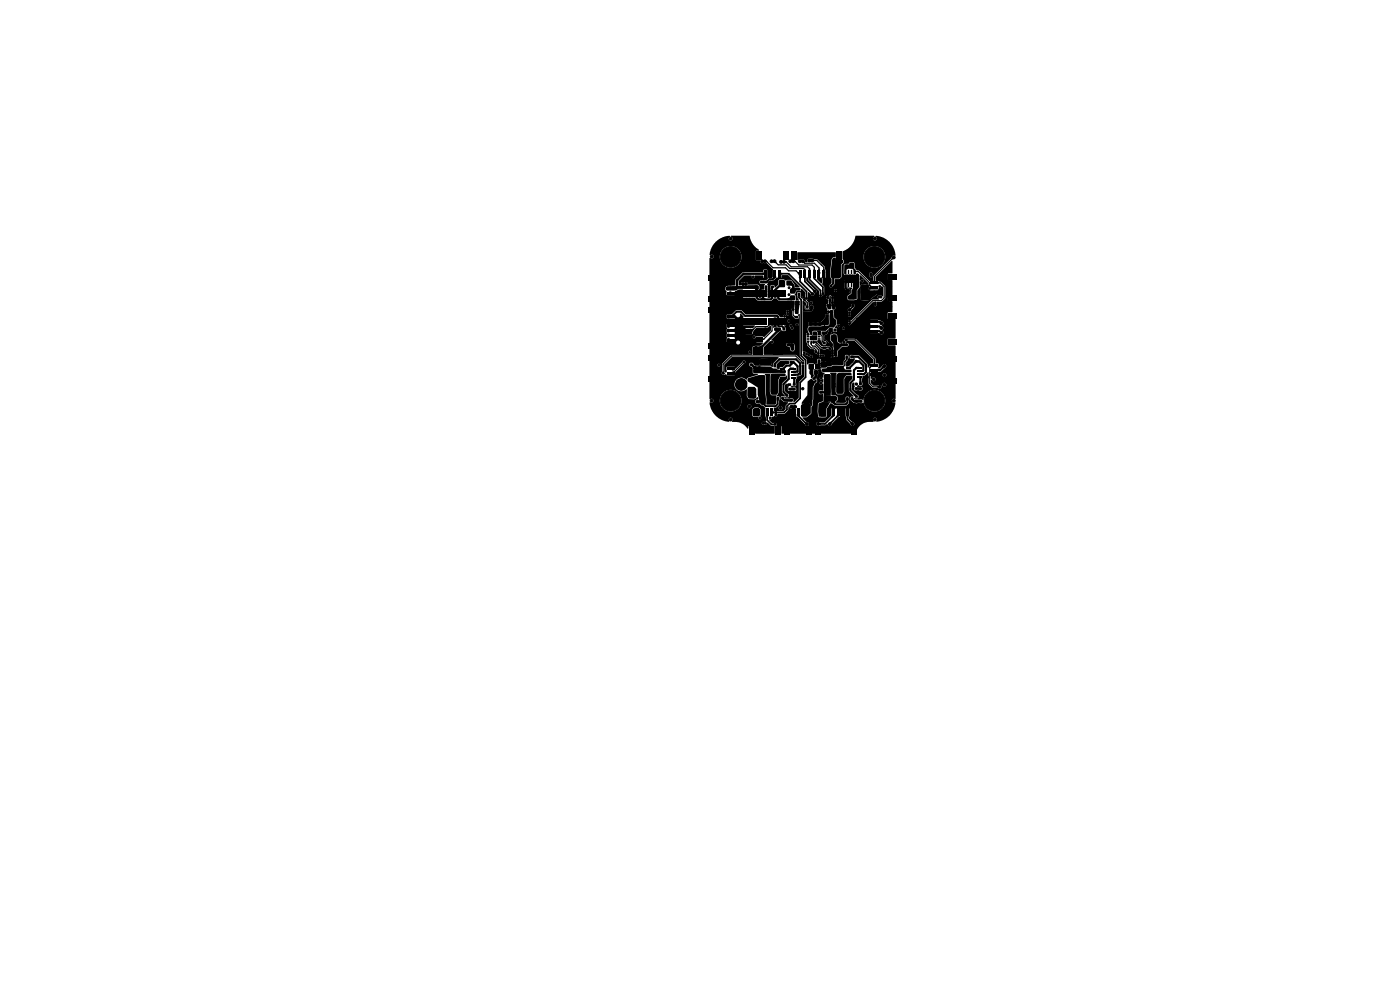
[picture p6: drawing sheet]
<svg xmlns="http://www.w3.org/2000/svg" width="297mm" height="210mm" viewBox="0 0 297 210" stroke-linecap="round" stroke-linejoin="round" font-family="sans-serif">
<g fill="#000" stroke="#000" stroke-width=".21">
<circle cx="151" cy="54.4" r=".3"/>
<circle cx="151.1" cy="58.9" r=".3"/>
<circle cx="152.2" cy="51.7" r=".3"/>
<circle cx="155" cy="50.6" r=".3"/>
<circle cx="155" cy="54.5" r="2.2"/>
<circle cx="159.8" cy="58.7" r=".2"/>
<circle cx="161" cy="59.2" r=".2"/>
<circle cx="161.5" cy="59.2" r=".2"/>
<circle cx="161.7" cy="55.4" r=".3"/>
<circle cx="162.3" cy="55.4" r=".3"/>
<circle cx="163.4" cy="59.9" r=".3"/>
<circle cx="163.7" cy="55.4" r=".3"/>
<circle cx="164.1" cy="59.9" r=".3"/>
<circle cx="164.3" cy="55.4" r=".3"/>
<circle cx="165.7" cy="55.6" r=".3"/>
<circle cx="166.3" cy="55.5" r=".3"/>
<circle cx="167.6" cy="55.4" r=".3"/>
<circle cx="168.3" cy="55.4" r=".3"/>
<circle cx="169.7" cy="55.4" r=".3"/>
<circle cx="170.3" cy="55.4" r=".3"/>
<circle cx="171.7" cy="55.3" r=".3"/>
<circle cx="172.3" cy="55.3" r=".3"/>
<circle cx="173.8" cy="57.9" r=".2"/>
<circle cx="174.1" cy="55" r=".3"/>
<circle cx="174.8" cy="55" r=".3"/>
<circle cx="174.8" cy="57.8" r=".2"/>
<circle cx="175.4" cy="55" r=".3"/>
<circle cx="175.7" cy="57.5" r=".2"/>
<circle cx="175.7" cy="58" r=".2"/>
<circle cx="175.7" cy="57" r=".2"/>
<circle cx="176.7" cy="58.6" r=".2"/>
<circle cx="176.7" cy="58.1" r=".2"/>
<circle cx="176.8" cy="57.5" r=".2"/>
<circle cx="177" cy="55.4" r=".3"/>
<circle cx="177.4" cy="57.5" r=".2"/>
<circle cx="177.4" cy="58.7" r=".2"/>
<circle cx="177.4" cy="58.1" r=".2"/>
<circle cx="177.8" cy="55.4" r=".3"/>
<circle cx="178" cy="57.5" r=".2"/>
<circle cx="178.1" cy="58.6" r=".2"/>
<circle cx="178.1" cy="58.1" r=".2"/>
<circle cx="178.4" cy="55.4" r=".3"/>
<circle cx="179.4" cy="59.7" r=".3"/>
<circle cx="179.5" cy="59.2" r=".3"/>
<circle cx="179.5" cy="58.7" r=".3"/>
<circle cx="179.6" cy="56.5" r=".3"/>
<circle cx="180.6" cy="56.5" r=".3"/>
<circle cx="181.9" cy="59.9" r=".3"/>
<circle cx="181.9" cy="59.2" r=".3"/>
<circle cx="181.9" cy="58.5" r=".3"/>
<circle cx="182.2" cy="56" r=".2"/>
<circle cx="182.2" cy="56.5" r=".2"/>
<circle cx="182.9" cy="59.6" r=".2"/>
<circle cx="184.7" cy="58.1" r=".2"/>
<circle cx="184.7" cy="58.5" r=".2"/>
<circle cx="185.5" cy="54.5" r="2.2"/>
<circle cx="185.6" cy="50.6" r=".3"/>
<circle cx="187.4" cy="58.1" r=".3"/>
<circle cx="188.5" cy="51.8" r=".3"/>
<circle cx="189.6" cy="54.6" r=".3"/>
<circle cx="151.1" cy="75.9" r=".3"/>
<circle cx="151.1" cy="63.6" r=".3"/>
<circle cx="151.1" cy="65.9" r=".3"/>
<circle cx="151.7" cy="80" r=".3"/>
<circle cx="152.5" cy="77.5" r=".2"/>
<circle cx="153.1" cy="64.3" r=".3"/>
<circle cx="153.3" cy="74.7" r=".3"/>
<circle cx="153.4" cy="79.2" r=".2"/>
<circle cx="154.4" cy="61.2" r=".3"/>
<circle cx="154.5" cy="68.1" r=".3"/>
<circle cx="154.5" cy="72.1" r=".3"/>
<circle cx="154.5" cy="70.1" r=".3"/>
<circle cx="154.5" cy="71.2" r=".3"/>
<circle cx="154.5" cy="69.1" r=".3"/>
<circle cx="154.6" cy="67.1" r=".3"/>
<circle cx="154.9" cy="62.2" r=".3"/>
<circle cx="155" cy="60.2" r=".3"/>
<circle cx="155" cy="61.2" r=".3"/>
<circle cx="155.5" cy="79.2" r=".3"/>
<circle cx="155.5" cy="77.2" r=".3"/>
<circle cx="155.5" cy="78.2" r=".3"/>
<circle cx="155.5" cy="61.2" r=".3"/>
<circle cx="157" cy="76.5" r=".2"/>
<circle cx="157.2" cy="74.7" r=".3"/>
<circle cx="157.6" cy="60.3" r=".3"/>
<circle cx="157.8" cy="76.8" r=".2"/>
<circle cx="158" cy="77.6" r=".2"/>
<circle cx="158.2" cy="60.2" r=".3"/>
<circle cx="159" cy="74.7" r=".2"/>
<circle cx="159.9" cy="67.9" r=".2"/>
<circle cx="160" cy="64.4" r=".2"/>
<circle cx="160" cy="65.6" r=".2"/>
<circle cx="160" cy="65" r=".2"/>
<circle cx="160" cy="71.5" r=".2"/>
<circle cx="160.2" cy="78.1" r=".3"/>
<circle cx="160.2" cy="78.7" r=".3"/>
<circle cx="160.3" cy="74.9" r=".3"/>
<circle cx="160.3" cy="73.8" r=".3"/>
<circle cx="160.5" cy="67.9" r=".2"/>
<circle cx="160.6" cy="64.4" r=".2"/>
<circle cx="160.6" cy="65" r=".2"/>
<circle cx="160.6" cy="65.6" r=".2"/>
<circle cx="160.6" cy="78.3" r=".3"/>
<circle cx="160.8" cy="74.3" r=".3"/>
<circle cx="161.1" cy="78.1" r=".3"/>
<circle cx="161.1" cy="78.7" r=".3"/>
<circle cx="161.1" cy="77" r=".2"/>
<circle cx="161.2" cy="67.9" r=".2"/>
<circle cx="161.4" cy="73.8" r=".3"/>
<circle cx="161.4" cy="74.9" r=".3"/>
<circle cx="161.5" cy="76.6" r=".2"/>
<circle cx="161.8" cy="67.9" r=".2"/>
<circle cx="162.4" cy="69.9" r=".3"/>
<circle cx="162.7" cy="76.8" r=".2"/>
<circle cx="163" cy="76.4" r=".2"/>
<circle cx="163.1" cy="69.9" r=".3"/>
<circle cx="163.2" cy="62.5" r=".2"/>
<circle cx="163.2" cy="61.8" r=".2"/>
<circle cx="163.2" cy="76.8" r=".2"/>
<circle cx="163.5" cy="76.4" r=".2"/>
<circle cx="163.8" cy="72.5" r=".2"/>
<circle cx="164.5" cy="68.2" r=".2"/>
<circle cx="164.6" cy="69.9" r=".3"/>
<circle cx="165.2" cy="73.9" r=".2"/>
<circle cx="165.2" cy="74.4" r=".2"/>
<circle cx="165.2" cy="74.9" r=".2"/>
<circle cx="165.3" cy="69.9" r=".3"/>
<circle cx="165.5" cy="71.7" r=".2"/>
<circle cx="165.8" cy="74.4" r=".2"/>
<circle cx="165.8" cy="74.9" r=".2"/>
<circle cx="165.8" cy="73.9" r=".2"/>
<circle cx="166" cy="71.7" r=".2"/>
<circle cx="166.4" cy="67.1" r=".2"/>
<circle cx="166.7" cy="76.9" r=".2"/>
<circle cx="167.1" cy="66.1" r=".2"/>
<circle cx="167.1" cy="66.6" r=".2"/>
<circle cx="167.2" cy="73.1" r=".2"/>
<circle cx="167.3" cy="68.1" r=".2"/>
<circle cx="167.4" cy="62.5" r=".2"/>
<circle cx="167.4" cy="61" r=".2"/>
<circle cx="167.4" cy="64.2" r=".2"/>
<circle cx="167.4" cy="64.7" r=".2"/>
<circle cx="167.4" cy="72.6" r=".2"/>
<circle cx="167.7" cy="73.1" r=".2"/>
<circle cx="167.7" cy="69.1" r=".2"/>
<circle cx="167.9" cy="72.6" r=".2"/>
<circle cx="168" cy="69.6" r=".2"/>
<circle cx="168.2" cy="73.1" r=".2"/>
<circle cx="168.3" cy="65.6" r=".2"/>
<circle cx="168.9" cy="64" r=".2"/>
<circle cx="168.9" cy="64.5" r=".2"/>
<circle cx="169.1" cy="68.9" r=".2"/>
<circle cx="169.4" cy="64" r=".2"/>
<circle cx="169.4" cy="64.5" r=".2"/>
<circle cx="170.2" cy="62.6" r=".2"/>
<circle cx="170.3" cy="77" r=".2"/>
<circle cx="170.5" cy="62.2" r=".2"/>
<circle cx="170.6" cy="63.5" r=".2"/>
<circle cx="170.6" cy="74.8" r=".2"/>
<circle cx="171.1" cy="63.3" r=".2"/>
<circle cx="171.1" cy="75.1" r=".2"/>
<circle cx="171.4" cy="70.9" r=".2"/>
<circle cx="171.6" cy="75.4" r=".2"/>
<circle cx="171.9" cy="68.7" r=".3"/>
<circle cx="172" cy="69.7" r=".2"/>
<circle cx="172.1" cy="75.6" r=".2"/>
<circle cx="172.1" cy="64.2" r=".2"/>
<circle cx="172.4" cy="62.4" r=".25"/>
<circle cx="172.6" cy="72.6" r=".2"/>
<circle cx="172.9" cy="61.8" r=".25"/>
<circle cx="172.9" cy="70.7" r=".2"/>
<circle cx="173" cy="69.7" r=".2"/>
<circle cx="173" cy="68.7" r=".3"/>
<circle cx="173.1" cy="74.7" r=".2"/>
<circle cx="173.3" cy="77.8" r=".3"/>
<circle cx="173.6" cy="75" r=".2"/>
<circle cx="173.7" cy="77.5" r=".3"/>
<circle cx="173.7" cy="78" r=".3"/>
<circle cx="173.8" cy="72.4" r=".2"/>
<circle cx="173.9" cy="68.7" r=".3"/>
<circle cx="173.9" cy="69.7" r=".2"/>
<circle cx="173.9" cy="78.6" r=".2"/>
<circle cx="173.9" cy="79.1" r=".2"/>
<circle cx="174" cy="79.6" r=".2"/>
<circle cx="174.1" cy="62.7" r=".2"/>
<circle cx="174.1" cy="75.4" r=".2"/>
<circle cx="174.6" cy="62.3" r=".2"/>
<circle cx="174.6" cy="75.4" r=".2"/>
<circle cx="175.2" cy="68.4" r=".3"/>
<circle cx="175.4" cy="71.6" r=".3"/>
<circle cx="175.6" cy="63.1" r=".25"/>
<circle cx="175.6" cy="64.8" r=".2"/>
<circle cx="175.7" cy="77.2" r=".2"/>
<circle cx="175.7" cy="66.1" r=".2"/>
<circle cx="175.9" cy="78.4" r=".2"/>
<circle cx="176.1" cy="64.8" r=".2"/>
<circle cx="176.1" cy="63.7" r=".2"/>
<circle cx="176.1" cy="74" r=".2"/>
<circle cx="176.2" cy="70" r=".3"/>
<circle cx="176.2" cy="77.2" r=".2"/>
<circle cx="176.2" cy="61.6" r=".2"/>
<circle cx="176.2" cy="60.7" r=".2"/>
<circle cx="176.3" cy="73.1" r=".3"/>
<circle cx="176.5" cy="78.4" r=".3"/>
<circle cx="176.5" cy="68.5" r=".3"/>
<circle cx="176.6" cy="74.4" r=".2"/>
<circle cx="176.6" cy="74.9" r=".2"/>
<circle cx="176.6" cy="75.4" r=".2"/>
<circle cx="176.6" cy="64.2" r=".2"/>
<circle cx="176.6" cy="63.2" r=".2"/>
<circle cx="176.7" cy="64.8" r=".2"/>
<circle cx="177" cy="71.6" r=".2"/>
<circle cx="177.2" cy="70" r=".2"/>
<circle cx="177.2" cy="64.8" r=".2"/>
<circle cx="177.3" cy="61.6" r=".2"/>
<circle cx="177.3" cy="74.4" r=".2"/>
<circle cx="177.3" cy="74.8" r=".2"/>
<circle cx="177.3" cy="75.4" r=".2"/>
<circle cx="177.8" cy="78.4" r=".3"/>
<circle cx="177.9" cy="69.1" r=".2"/>
<circle cx="178.5" cy="78.4" r=".3"/>
<circle cx="178.5" cy="73.1" r=".2"/>
<circle cx="178.7" cy="75.1" r=".2"/>
<circle cx="178.7" cy="74.6" r=".2"/>
<circle cx="178.7" cy="75.6" r=".2"/>
<circle cx="178.9" cy="69.6" r=".2"/>
<circle cx="179" cy="73.1" r=".2"/>
<circle cx="179.1" cy="72.6" r=".2"/>
<circle cx="179.2" cy="62" r=".2"/>
<circle cx="179.2" cy="74.6" r=".2"/>
<circle cx="179.4" cy="63.7" r=".2"/>
<circle cx="179.5" cy="72.1" r=".2"/>
<circle cx="179.6" cy="73.1" r=".2"/>
<circle cx="179.7" cy="74.6" r=".2"/>
<circle cx="180" cy="76.8" r=".2"/>
<circle cx="180.2" cy="67.6" r=".2"/>
<circle cx="180.2" cy="68.7" r=".2"/>
<circle cx="180.2" cy="68.1" r=".2"/>
<circle cx="180.2" cy="63" r=".2"/>
<circle cx="180.2" cy="65.7" r=".25"/>
<circle cx="180.2" cy="66.4" r=".2"/>
<circle cx="180.2" cy="66.9" r=".2"/>
<circle cx="180.7" cy="63.1" r=".2"/>
<circle cx="180.9" cy="64.8" r=".25"/>
<circle cx="181.4" cy="60.4" r=".3"/>
<circle cx="181.6" cy="71.5" r=".3"/>
<circle cx="182" cy="67.7" r=".3"/>
<circle cx="183" cy="62" r=".3"/>
<circle cx="183" cy="63.3" r=".3"/>
<circle cx="183" cy="60.7" r=".3"/>
<circle cx="183.5" cy="61.4" r=".3"/>
<circle cx="183.6" cy="62.7" r=".3"/>
<circle cx="183.8" cy="73.2" r=".3"/>
<circle cx="183.9" cy="69.3" r=".3"/>
<circle cx="183.9" cy="75.5" r=".3"/>
<circle cx="184" cy="60.7" r=".3"/>
<circle cx="184.1" cy="62" r=".3"/>
<circle cx="184.3" cy="63.3" r=".3"/>
<circle cx="185.5" cy="62" r=".3"/>
<circle cx="185.7" cy="64.2" r=".2"/>
<circle cx="185.7" cy="64.7" r=".2"/>
<circle cx="186.5" cy="63" r=".2"/>
<circle cx="186.6" cy="60.8" r=".2"/>
<circle cx="186.9" cy="63" r=".2"/>
<circle cx="187" cy="71.7" r=".3"/>
<circle cx="187" cy="69.6" r=".3"/>
<circle cx="187" cy="68.6" r=".3"/>
<circle cx="187" cy="70.5" r=".3"/>
<circle cx="187.3" cy="64.3" r=".2"/>
<circle cx="187.3" cy="64.8" r=".2"/>
<circle cx="187.6" cy="75.6" r=".3"/>
<circle cx="187.6" cy="77.6" r=".3"/>
<circle cx="187.6" cy="79.6" r=".3"/>
<circle cx="188.2" cy="62.9" r=".2"/>
<circle cx="188.4" cy="75.6" r=".3"/>
<circle cx="188.4" cy="65" r=".2"/>
<circle cx="188.5" cy="64" r=".2"/>
<circle cx="188.7" cy="63.5" r=".2"/>
<circle cx="188.7" cy="62.9" r=".2"/>
<circle cx="188.9" cy="60.7" r=".3"/>
<circle cx="189" cy="65.1" r=".2"/>
<circle cx="189" cy="64" r=".2"/>
<circle cx="189.2" cy="75.6" r=".3"/>
<circle cx="151" cy="85" r=".3"/>
<circle cx="152.2" cy="87.8" r=".3"/>
<circle cx="155" cy="89" r=".3"/>
<circle cx="155" cy="85" r="2.2"/>
<circle cx="156.3" cy="81.6" r=".3"/>
<circle cx="156.6" cy="81" r=".3"/>
<circle cx="156.6" cy="82.2" r=".3"/>
<circle cx="157.2" cy="82.5" r=".3"/>
<circle cx="157.2" cy="80.7" r=".3"/>
<circle cx="157.2" cy="81.6" r=".3"/>
<circle cx="157.9" cy="80.9" r=".3"/>
<circle cx="157.9" cy="82.1" r=".3"/>
<circle cx="158.1" cy="81.5" r=".3"/>
<circle cx="158.9" cy="85.2" r=".2"/>
<circle cx="159" cy="86.2" r=".3"/>
<circle cx="159.1" cy="84.1" r=".3"/>
<circle cx="159.1" cy="83.3" r=".3"/>
<circle cx="159.1" cy="82.5" r=".3"/>
<circle cx="159.8" cy="82.5" r=".3"/>
<circle cx="159.9" cy="89.8" r=".2"/>
<circle cx="159.9" cy="83.3" r=".3"/>
<circle cx="159.9" cy="84.1" r=".3"/>
<circle cx="160.1" cy="87" r=".2"/>
<circle cx="160.1" cy="87.5" r=".2"/>
<circle cx="160.1" cy="87.9" r=".2"/>
<circle cx="161.2" cy="88.6" r=".2"/>
<circle cx="161.9" cy="89.8" r=".2"/>
<circle cx="161.9" cy="88.7" r=".2"/>
<circle cx="162.3" cy="89" r=".2"/>
<circle cx="162.4" cy="89.8" r=".2"/>
<circle cx="162.9" cy="83.3" r=".2"/>
<circle cx="162.9" cy="83.7" r=".2"/>
<circle cx="163.3" cy="84" r=".2"/>
<circle cx="163.4" cy="88.7" r=".2"/>
<circle cx="164.4" cy="90" r=".2"/>
<circle cx="164.6" cy="88" r=".2"/>
<circle cx="164.6" cy="87.5" r=".2"/>
<circle cx="164.6" cy="81.6" r=".2"/>
<circle cx="165.6" cy="86.5" r=".3"/>
<circle cx="166.1" cy="80.3" r=".2"/>
<circle cx="166.6" cy="80.3" r=".2"/>
<circle cx="167.2" cy="81.6" r=".2"/>
<circle cx="167.9" cy="86.3" r=".3"/>
<circle cx="168.1" cy="90" r=".3"/>
<circle cx="168.1" cy="90.5" r=".2"/>
<circle cx="168.7" cy="86.3" r=".3"/>
<circle cx="170.3" cy="82.5" r=".25"/>
<circle cx="170.7" cy="85.2" r=".2"/>
<circle cx="170.7" cy="85.9" r=".3"/>
<circle cx="171.2" cy="90" r=".3"/>
<circle cx="171.6" cy="85.9" r=".3"/>
<circle cx="173.1" cy="84.2" r=".2"/>
<circle cx="173.1" cy="84.8" r=".2"/>
<circle cx="173.6" cy="89.9" r=".3"/>
<circle cx="173.6" cy="84.2" r=".2"/>
<circle cx="173.6" cy="84.7" r=".2"/>
<circle cx="174.1" cy="85.9" r=".3"/>
<circle cx="174.2" cy="81.2" r=".2"/>
<circle cx="174.2" cy="80.2" r=".2"/>
<circle cx="175.1" cy="85.9" r=".3"/>
<circle cx="176" cy="90" r=".3"/>
<circle cx="177" cy="81.5" r=".2"/>
<circle cx="177" cy="82" r=".2"/>
<circle cx="178.1" cy="90.5" r=".2"/>
<circle cx="178.4" cy="84.3" r=".2"/>
<circle cx="178.4" cy="89.9" r=".3"/>
<circle cx="178.5" cy="80" r=".2"/>
<circle cx="178.6" cy="90.5" r=".2"/>
<circle cx="178.8" cy="84.3" r=".2"/>
<circle cx="179.6" cy="83.6" r=".2"/>
<circle cx="179.7" cy="80.1" r=".2"/>
<circle cx="180.1" cy="83.6" r=".2"/>
<circle cx="180.3" cy="80.1" r=".2"/>
<circle cx="180.9" cy="90" r=".3"/>
<circle cx="181.7" cy="81.5" r=".2"/>
<circle cx="183.9" cy="80" r=".3"/>
<circle cx="185.3" cy="80.5" r=".3"/>
<circle cx="185.5" cy="85" r="2.2"/>
<circle cx="185.6" cy="89" r=".3"/>
<circle cx="186.6" cy="82.1" r=".3"/>
<circle cx="187.6" cy="81.6" r=".3"/>
<circle cx="188.4" cy="87.8" r=".3"/>
<circle cx="189.6" cy="85" r=".3"/>
<circle cx="189.9" cy="80.6" r=".3"/>
</g>
<g fill="#000">
<path d="M150.2 58.3h1.8v1.2h-1.8zM157.6 60h.6v.5l-.6 .1zM157.6 60l.6-.1v.6h-.6zM151.8 51.3l1.7-1 1.1-.3 .3 .1a.43 .43 0 0 0-.2 .7 .43 .43 0 0 0 .7-.1l-.3-.5v-.2h3.9a4.3 4.3 0 0 0 2 3v.2l-.6 .1v1.8l.8 .1a.69 .69 0 0 0 .9 .6h.5l1.4 1.3v1.6l-.2 .2h-.7l-.5 .5-1.2 .1-.2 .1 .1 .6 .8-.1 .2 .2-.2 .3 .1 .8-.7 .1-.1 1.6h-.4v-1.5l.1-.4v-.5l-.2-.3h-2.1l-.4-.5h-.7a.48 .48 0 0 0-.5 .6h-.5v-.9l1.2-1.1 1.5-.1 .1 .3a.32 .32 0 0 0 .4 .3 .32 .32 0 0 0 .2-.5l1.8-.1 .1 .5h.7l.1-1.6-.8-.1-.2 .5-4.3 .1-1.5 1.5v1.2l-1.8 .2-.3 .4v.4l.2 .2 .1 .9h1.6l.1-.8 .3-.1a1.36 1.36 0 0 1 1.4-.2l.1 1.6h2.4l.7 .7h2.8l.6-.5h.5l.6 .5 3.3 .1-.1 1.3-.4 .2-.1 .2v1.3l.7 .7 .5 .1 .2-.3-.2-.6 .3-.2 .2 .1v8.8l.9 1.2h-.3l-1.4-1.4h-6.8l-.1-1.6 .5-.5h4.3l.2 .2 .5 .2 .2 .7 .2 .2h.4l.3-.4-.1-1-.2-.3h-1.2l-.3 .4h-4.3l.9-.9 .1 .1v.2a.3 .3 0 0 0 .4 .2 .3 .3 0 0 0 .2-.4 .3 .3 0 0 0-.4-.2v-.2l2.1-2 .3 .2h.6v-.6l-.4-.5h1.1l.3 .6a.32 .32 0 0 0 .6 .1 .32 .32 0 0 0-.3-.5 .32 .32 0 0 0-.2-.5 .32 .32 0 0 0-.4 .3h-1.1l.4-.1v-.2l2.1 .1a.3 .3 0 0 0 .5 .2 .3 .3 0 0 0 0-.5 .3 .3 0 0 0-.5 .2h-2.1v-.7h.3a.3 .3 0 0 0 .5 .2 .3 .3 0 0 0 0-.5 .3 .3 0 0 0-.5 .3h-.3v-1l-.2-.3-.3 .1-.1 .4h-.6l-.6-.6h-6.7l-.7-.6h9.3v.6a.36 .36 0 0 0 .6 .1 .36 .36 0 0 0-.1-.5 .3 .3 0 0 0-.1-.5 .3 .3 0 0 0-.4 .3h-9.3l-.3-.3h-1l-1 .9-1 .1v.7h1.7v-.5l.2-.1a.47 .47 0 0 0 .7 .4 .47 .47 0 0 0 .2-.7h.2l.6 .6-.2 .2 .1 1.6 2.5 .1-.5 .5-1.5 .1v1.2h1.4l.4-.8 .5-.6h2.4l.5-.4h.2l-.1 1-1.4 1.4-.3-.1h-1.4l-.3-.2a.32 .32 0 0 0-.4 .2 .32 .32 0 0 0 .2 .4 .32 .32 0 0 0 .4-.1l.2 .9h1.3l.1 .2-.6 .6h-1.1l-.5 .1-.1 1.7-4.5 .1-1.9 1.8-.1 2.2 .3 .2 .4-.1a.19 .19 0 0 1 .3 0 .19 .19 0 0 1 .1 .2h1.6l.3-.8 2-1.9-.1-.4h2.9l.1 .6 .3 .3 1.9 .2 .5-.2 .1-.9-.5-.3-1.9-.1-.5 .4-3.1-.1-1.7 1.8h-.2l-.1-.4h-1.6v1a.3 .3 0 0 1-.3 .2 .3 .3 0 0 1-.3-.2v-1.4l1.7-1.7h9.8l.1 .1-1.1 1.2-.2 .9-.5-.2-3.2-.1-.3-.2-.2-.4h-.6l-.1 .6 .7 .5v1.1l1 .1 .1 .2-2 .6-.4 .4-.9-.4-.7 .1-.5 .3-.3 .5-.1 1 .5 .7 .9 .3 1.1-.4v1.4l.4 .6 1.2 .1 .6-.4h.2v.4l-.5 .2v.6l.8 .1 1.3 1v1.7l.1 1.1-.7 .1-.2 .4 .3 .2h.5l.4-.5 .7 .7h.8l.1 1.6-4.1 .1-.2-1.6h-1.3l-.1 .5h-.2a2.99 2.99 0 0 0-2.5-1.4l-.7-.1a.43 .43 0 0 0 0-.6 .43 .43 0 0 0-.6-.1 .43 .43 0 0 0 0 .7h-.5l-1.1-.3-1.5-1.2h8l.2 .5 1 .1 .1 .2a.31 .31 0 0 0 .5 .2 .31 .31 0 0 0-.1-.6l.1-1.5-.6-.4-.7 .1-.5 .3v1.1h-8l-.8-1.4-.3-1 .2-.2a.41 .41 0 0 0 .5 0 .41 .41 0 0 0 .1-.5h1.4v.4a2.3 2.3 0 0 0 1.8 2 2.3 2.3 0 0 0 2.5-1l1.6 .1a.4 .4 0 0 0 .6 .2 .4 .4 0 0 0 0-.6 .4 .4 0 0 0-.6 .3h-1.6l.1-.2a2.3 2.3 0 0 0-1.5-3.2 2.3 2.3 0 0 0-2.9 2h-1.4l-.2-.2-.5 .1-.1-.1v-7.2l1.7 .1a.3 .3 0 0 0 .5 .2 .3 .3 0 0 0 0-.5 .3 .3 0 0 0-.5 .2h-1.7v-2.7h8.2v.1a.3 .3 0 0 0 .5 .1 .3 .3 0 0 0 0-.5 .3 .3 0 0 0-.5 .3h-8.2v-2.1h5.7v.1a.43 .43 0 0 0 .6 .3 .43 .43 0 0 0 0-.7 .43 .43 0 0 0-.6 .3h-5.7v-.5h3.6l.1 .4h1.7l-.1-3.8-1.6 .1 .1 .8-.2 .6 .2 .4-.2 .6 .2 .4-.2 .5h-3.6v-17.3l.2-.1a.4 .4 0 0 0 .5 .1 .4 .4 0 0 0 .2-.5h1.3v.4a2.31 2.31 0 0 0 3.5 1.8 2.31 2.31 0 0 0 0-4 2.31 2.31 0 0 0-3.5 1.8h-1.3l-.3-.2h-.6l.4-1.5zM160.5 53.3h1.2v1.8h-1.2zM161.7 59.6h.4v.4l-.4 .1-.1-.3zM161.8 55.2l.5 .1v.2l-.5 .2-.1-.3zM162.1 57.3h.6v1.5h-.6zM161.8 57.8h.3l.3 .3-.3 .3-.3-.1zM161.7 55.3l.5-.1 .1 .2-.1 .3-.5-.2zM161.9 59.6h.5l.1 .2-.1 .3-.5-.1zM162.4 55.2l.5 .3-.2 .2-.4-.3z"/>
<path d="M162.5 59.6l.4-.3 .2 .3-.3 .4-.2-.1zM163.1 57.3h.6v1.5h-.6zM163.7 55.1l.6 .2v.2l-.5 .2zM164.1 57.3h.6v1.5h-.6zM163.6 55.3l.6-.2 .1 .3-.1 .3zM164.3 55.4l.3-.1 .2 .4-.2 .2-.4-.2zM164.1 58.7l.6-.2v.3l-.4 .4-.3-.3zM165.1 57.3h.6v1.5h-.6zM165.5 59.5h.9v1h-.9zM165.4 58.1l.3-.3 .3 .1v.3l-.4 .2zM165.8 55.3l.5 .1v.3l-.5 .1-.1-.3zM166.1 53.3h1.2v1.8h-1.2z"/>
<path d="M165.2 59.5l.9-.2 .4 .2 .1 1.3-.2 .1h-1l-.6 .6v1.6l-.5 .1-.2-.2v-1.5l1.1-1zM165.7 55.4l.5-.1 .1 .2-.1 .3-.5-.1zM166.4 55.3l.6 .3-.6 .2-.1-.3zM166.9 59.5h.9v1h-.9zM163.2 59.6l.9-.1 .7-.7 .9 .1 .2-.5h1.3l2.5 2.5-1 .1-.1-.6-.8-1h-.8l-.3 .1-.5-.3-.8 .1-.3 .3-.1 .9-.5 .5h-.2l-.2-.5-.6 .1v2.5l-.6 .1-.1-2 .1-.6-.2-.3zM167.8 55.2l.4 .1v.2l-.4 .2-.2-.3zM167.8 53.3h1.2v1.8h-1.2zM167.5 59.8l.3-.2 .7 .8-.4 .4-.3-.2h-.3zM167.7 55.3l.5-.1 .1 .2-.1 .3-.5-.2zM168.5 55.2l.4 .3-.2 .2v-.1l-.2 .1-.2-.3zM169.4 57.3h.6v1.5h-.6zM169.1 57.9l.3-.3 .2 .6-.2 .2z"/>
<path d="M169.7 58.1l.3 .7-.1 .3h-.3l-.2-.3zM169.8 55.2l.5 .1v.2l-.5 .2-.1-.3zM169.7 55.3l.5-.1 .1 .2-.1 .3-.5-.2zM170.4 57.3h.6v1.5h-.6zM170.3 55.4l.3-.1 .1 .7-.5-.3zM170.7 57l.3 .3-.2 .7-.3-.7h.1l-.1-.2zM170.7 58.1l.3 .7-.1 .3h-.3l-.1-.3zM171.4 57.3h.6v1.5h-.6zM171.7 58.1l.3 .7-.1 .3h-.4l-.1-.3zM171.6 57.1l.2-.2 .2 .4-.3 .7-.3-.7zM171.7 55h.6v.5h-.6zM172.4 55l.5 .1v.3l-.5 .1-.1-.2z"/>
<path d="M172.4 57.3h.6v1.5h-.6zM172.8 58.1l.2 .7-.3 .4-.2-.4zM172.6 57h.3l.1 .3-.2 .7-.3-.7zM173.4 57.3h.6v1.5h-.6zM173.6 57h.3l.1 .3-.2 .7-.3-.7zM173.6 57.5h.3v.3l-.3-.1zM173.4 59l.9-.1v1.2l-.9-.8zM174.4 57.3h.6v1.5h-.6zM174.6 57h.3l.1 .3-.2 .7-.3-.7zM175.4 57.3h.6v1.5h-.6zM176.4 57.3h.6v1.5h-.6zM176.8 54.7h.5l.1 .5 1.5 .1v.4l-.5 .4v2.6l-.4 .4h-1.5l-.2-.3 .2-3.7z"/>
<path d="M177.4 53.3h1.2v1.8h-1.2zM179.2 57.2l.3 .1v.9l-.3-.1zM179.3 58.4l.5 .1v1.3l-.2 .3v.8l.1 .3 .6 .2v.4l-.2 .3-.5-.1a2.92 2.92 0 0 1-.5-2.3 1 1 0 0 0 .2-1zM179.9 57.2l.2 .1v.9l-.2-.1zM180.3 55.8h.8v.8h-.8zM180.5 57.2l.3 .1v.9l-.3-.1zM179.2 56.2l1-.1 .2-.4 .7 .1 .1 1.1 .4 .4-.1 .9-.4-.1-.1-.9-.3-.2a1.02 1.02 0 0 0-1.1 .2v.9l-.4 .1-.1-.3zM181.2 57.2l.2 .1v.9l-.2-.1zM179.2 58.3h2.2v1.5h-2.2zM181.9 55.8h.7v.8h-.7zM181.7 58h.2l.4 .3v1.8v.8l-.6 .7 .1 1.8-.6 .2h-1.2l-.1-.8 .7-.5v-.8l.3-.2v-1.2l.6-.2 .1-1.6zM184.7 59.7h1.6v.6h-1.6z"/>
<path d="M169.2 53.5h8.1v1l-.6 .1-.3 .4-.3 3.7 .3 .5v.8l-.5 .7a.31 .31 0 0 0 .3 .3 .31 .31 0 0 0 .3-.2l.5-.5v-.5h2.1a2.86 2.86 0 0 0 .5 2.2l.5 .1 .2-.3v-.4l-.6-.2-.1-.3v-.8l.2-.3v-1.4l-.5 .1 .1 .6-.3 .7h-2.1l.1-.6h.9l.5-.4v-2.6l.5-.6v-.4l-.3-.2v-.7h4.5a2.31 2.31 0 0 0 3.2 2.3 2.31 2.31 0 0 0 .5-3.9 2.31 2.31 0 0 0-3.7 1.4v.2h-4.5v-.9a4.7 4.7 0 0 0 2.9-3.4h3.8l.1 .2a.43 .43 0 0 0-.4 .6 .43 .43 0 0 0 .7 .1 .43 .43 0 0 0-.1-.7l.1-.2 1.2 .3 1.7 1 1 1.7 .3 1.1-.2 .1a.48 .48 0 0 0-.7 .5l-3.8 3.9-.1 1-.7 .1-1.7-1.7h1.6v.6a.34 .34 0 0 0 .5 .1 .34 .34 0 0 0 .1-.5v-.2l-.2-.2-.4 .2h-1.6l-.6-.6h-.5l-.4-.6v-1l-.2-.2h-.7l-.4 .4-.9 .1-.1 1.8 .1 .3 .3 .1 .3-.1h1.3l.4 .3v1.3l-.5 .2h-1.1v1l.6-.1 .4 .3-.3 .3v.8l-.7 .5 .1 .8 1.3 .1 .6-.2 .1-1.8 .5-.8v-1.2h.3a.31 .31 0 0 0 .5 0 .31 .31 0 0 0-.2-.5 .31 .31 0 0 0-.4 .3l-.2-.1v-.9l.1-.1 1.7 1.7 .1 .5-.4-.3-1.3 .2-.1 .4v2.4l.3 .4h1.1h-1.1l-.2-.3 .3 .3h1.4l1.9-1.4v-.6h-1.5l-.1-.1 1.2 .1-1.3-.2-.2-.1v-.7l.4 .7h1.6l.1-.3h.4l.2-.4h.2l.1 .3v1.7h-.7a.34 .34 0 0 0-.4 .3 .34 .34 0 0 0 .3 .4l-.1 .1-1.4 .1-4.3 4.3h-.3a.37 .37 0 0 0-.5 .1 .37 .37 0 0 0 .1 .5l-.1 .3 .3 .2 1.1-1.1h3.3v2.7l1.9-.1 .3 .4a.44 .44 0 0 0 .6-.2 .44 .44 0 0 0-.3-.6 .65 .65 0 0 0-.1-1.1 .46 .46 0 0 0 .4-.5 .46 .46 0 0 0-.5-.4l-.7-.3-4.9 .1 3.9-3.9 .2 .1 .1 .8a.35 .35 0 0 0 .5 0 .35 .35 0 0 0 0-.5l.1-.4h.9l.8-.7v-2.5l-.9-1-1.1-.2-.1-.8 3.5-3.5 .1 .2v2.4l-.9 .1v1.3l.9 .2v3l-.1 .1h-.8v1.3l.9 .2v2l-.1 .1-.8 .1-.1 1.3 1.7 .2v3.9l-.1 .1-1.5 .1-.1 1.3 1.7 .2v11.1l-.2 .2a.42 .42 0 0 0-.6 .4 .42 .42 0 0 0 .7 .3v.4l-.3 1.1-.9 1.3-1.3 .9-1.1 .3h-.4a.44 .44 0 0 0 0-.7 .44 .44 0 0 0-.6 0 .44 .44 0 0 0 0 .7l-.8 .1a3.2 3.2 0 0 0-3.1 2.5h-15.5l-.1-.1-.1-1.5h-.9l-.1-.2a.31 .31 0 0 0 0-.4 .31 .31 0 0 0-.4-.1h-.6l-.5-.6v-.1a.43 .43 0 0 0 .5-.6h.4l.2-.2a.5 .5 0 0 0 .7-.4l1.5-.1 .7-.6v-.8l.2-.1a.49 .49 0 0 0 .6 .5l.9 .1v1.5l1.9 1.8a.4 .4 0 0 0 .5 .2 .4 .4 0 0 0 .3-.4h1.6l.1 .3 .2 .1 1.5-.1 .5-.3a.48 .48 0 0 0 .3 .5 .48 .48 0 0 0 .6-.3l.2-.4 1.6-1.4v-1.6h1.2l.1 2.3 .9 1.1a.42 .42 0 0 0 .8 .1 .42 .42 0 0 0-.3-.7l-.8-.7v-2.2l-2.8 .1-.8-.1-.1 1.5-1.6 1.5-1.3-.1-.3 .4h-1.6l-1.3-1.2 .1-.2h.8l.9-.8v-1.3l.3-.4 .1-1.3v-2.5l.4-.7 .5-.6-.2-.5-.6 .2-.2-.3 .3-.3-.3 .3 .2 .3 .6-.3 .4-1.1v-.5l-.2-.2h-.6l-.1 .4 .1-.6h1.4l.1 .6 .7 .2-.3 .4v.6l-.6-.1-.2 .3a.36 .36 0 0 0 .3 .3 .36 .36 0 0 0 .4-.3l.1 .8-.2 .1a.33 .33 0 0 0-.5-.1 .33 .33 0 0 0 .1 .5 .33 .33 0 0 0 .4-.3l.2 .1v1.4h-.9l-.1 .2 .1 .6h.8l.1 .1-.1 1.4-.9 .3-.2 .2v1.7l.2 1.2 1.6-.1 .1-1.6 .8-1.3 1 .6h2.3l.6-.7v-1l-.2-.3-.5 .2 .1 .9-.2 .2h-2l.4-.5-.1-.8-.4-.2-.8-.2-.1-4.1-.2-.4 .1-.1h1.3l-.2 .4v3.6l.4 .6 1-.1 .4-.4v-2.8l.4-.6 1.3-.1v.7l-.7 .8v1.7l1 1.1-.6 .2-.1 .6 .8 .7 2-.1a2.31 2.31 0 0 0 3.6 1.5 2.31 2.31 0 0 0-.1-3.9 2.31 2.31 0 0 0-3.5 1.8h-1.8l-.2-.2 .1-.2h.7l.1-.4-1.4-1.3v-1.3l.3-.3 .2 .1v.5l.2 .2-.2 .4v.4h1.7v-.6h-1l-.1-.2 .2-.2 .3 .1 .6-.1v-1.9l.6-.2 .7-.7 .1 2.6 .8 .8 1.4 .1a.42 .42 0 0 0 .5-.4 .42 .42 0 0 0-.7-.2h-1l-.3-.2h2.2a.4 .4 0 0 0 .5 .4 .4 .4 0 0 0 .2-.7 .4 .4 0 0 0-.7 .2l-2.2 .1-.3-.4v-.6h.2a.41 .41 0 0 0 .7 .1 .41 .41 0 0 0-.1-.7 .41 .41 0 0 0-.6 .4l-.2-.1v-.8h2.5a.4 .4 0 0 0 .6 .5 .4 .4 0 0 0 .1-.7 .4 .4 0 0 0-.6 .1l-2.6 .1v-.5l2.2-.2 1-.8a.4 .4 0 0 0 0-.6 .4 .4 0 0 0-.6 0l-.7 .7h-.3l.1-.9-.6-.1-.1-1.1-4.1-4.1-2.2-.1-.7 .9h-.6l-.3-.2-.2-1.4-.3-.2-.6-.1-.5 .3-.1 .4v-.4a1.56 1.56 0 0 0 .4-1.4l-.1-.1 .4 .1v.7h.5l.2-.1v-.5l-.4-.2h1.5l.1 .1a.3 .3 0 0 0 .5 .1 .3 .3 0 0 0-.1-.5 .3 .3 0 0 0-.5 .3l-1.5-.1 .3-.5 .2 .2a.3 .3 0 0 0 .5 .1 .3 .3 0 0 0 0-.5 .3 .3 0 0 0-.5 .1l-.1-.1v-1l-.5-.4-.3-1.7h3.2l.1 .4-.1 .8a.35 .35 0 0 0 .5 .2 .35 .35 0 0 0 .1-.6l-.1-.5 .8-.9 .1-.3-.1-.3h-.5l-.1 .5-.7 .7h-3.2l-.2-.1v-.4l.2 .4h.4l.2-.2-.1-.5-.3-.4-.1-1.5-.2-.2-.2 .2-.2-.3-.5 .1a.39 .39 0 0 0-.5 .4 .39 .39 0 0 0 .5 .3v.9l-.3 .1-.1 .2 .3 1-.1 .7 .4 .1-.1 1v-.7l-.6-.1-.1 .1v.5l-1 1.1-2.3-.1-.2 .1-.1 .5 .5 .2-.5 .2-.2 .5 .2 .8-.5 .2v1.7l.2 .8 .8 .7 .7 .1 .2 .2v.6l.8 .4 .3 .4h.3a.35 .35 0 0 0 .5-.1 .35 .35 0 0 0-.2-.5h-.7l-.1-1.1-.9-.8 .1-.2 1.2 1 .5 .1 1-.1 .4 .3 .3-.1v1.6l-.8 .8-1.5 .3v-.7l-.5-.1-.2 .2-.1 .9-.5 .1-.4-.2h-.8l-.3 .2-.1-.1v-.9l-.9-.9-.1-.3h.6l.1 .3 .9 .3a.32 .32 0 0 0 .4 .2 .32 .32 0 0 0 .2-.4 .32 .32 0 0 0-.5-.2l-1.2-.8-.4 .1-.1-.2v-8.6l.2 .2h1.8l.4-.5v-.5l-.2-.2h-.5v.7l-.2 .2h-.9l-.1-.8-.3-.3-.2 .2v-1h.4l.4 .5-.1 1.1 .1 .2 .6-.2-.1-1.2h.3v.1a.3 .3 0 0 0 .5 .1 .3 .3 0 0 0-.1-.4 .3 .3 0 0 0-.4 .2h-.3l-.4-.5 .3-.4v-1.3h.2l.5 .6a.42 .42 0 0 0 .5 .1 .42 .42 0 0 0 .2-.5l.3-.2 .1-.3-2.1-2.1 .1-.8 .2 .2 .1 .4 2.3 2.3v1.2a.39 .39 0 0 0 .5 .1 .39 .39 0 0 0 .2-.4l.4-.2v-.8h2.1a.3 .3 0 0 0 .3 .3 .3 .3 0 0 0 .2-.5 .3 .3 0 0 0-.5 .1l-2.1 .1-.1-.8-.4-.5 .1-1.3 .6-.2v-1.5l-.1-.7-1.6-1.5-1.5-.2a.46 .46 0 0 0-.6 .4v.3h-.4l-.5-.6h-.8l-.4 .2zM185.4 59.4h.2l.2 .3-.3 .3-.3-.3zM185.5 60l.8-.3 .3 .2v.2l-.3 .2zM188.5 58.1h1.8v1.2h-1.8zM189.3 54.5l.3 .1 .1 .3-.4 .2-.2-.2zM150.2 62.9h1.8v1.2h-1.8zM150.2 75.3h1.8v1.2h-1.8zM150.3 72.9h1.8v1.2h-1.8zM150.3 65.3h1.8v1.2h-1.8zM153.3 78.8h.2l.1 .3h-.4zM155.3 79l.1 .1zM155.1 66.9l.5-.4 .3 .3-.1 .2-.6 .2z"/>
<path d="M155.6 60.9h.4l.3 .3-.7 .3zM154.2 61.9h1.6v.6h-1.6zM154.2 60.9h1.6v.6h-1.6zM154.2 59.9h1.6v.6h-1.6zM154.2 78.9h1.6v.6h-1.6zM154.2 77.9h1.6v.6h-1.6zM154.2 76.9h1.6v.6h-1.6zM155.8 78.7l.1 .2-.2 .1zM154.3 71.9h1.5v.6h-1.5zM154.3 70.9h1.5v.6h-1.5zM154.3 69.9h1.5v.6h-1.5zM154.3 68.9h1.5v.6h-1.5z"/>
<path d="M154.3 67.9h1.5v.6h-1.5zM154.3 66.9h1.5v.6h-1.5zM155.3 78.9l.5-.3 .2 .2-.2 .5-.6 .1zM157.5 76.9l.2-.1v.3zM157.7 67.4h.5v1.5h-.5zM157.7 61.6h.5v1.4h-.5zM157.9 76.8l.1 .1zM158.2 69.7h1.3v1.1h-1.3zM158.2 71.5h1.3v1h-1.3zM158.4 67.4h.4v1.5h-.4zM158.4 61.6h.4v1.4h-.4zM159 67.4h.5v1.5h-.5z"/>
<path d="M159 61.6h.5v1.4h-.5zM159.1 77.1h.6v.5h-.6zM159.1 76.1h.6v.5h-.6zM159.7 67.4h.4v1.5h-.4zM159.7 61.6h.4v1.4h-.4zM159.4 77.3l.3-.1 .3 .4-.3 .3-.4-.3zM159.8 73.6h2.1v1.5h-2.1zM159.2 69.7l.3 .1 .3-.1 .2 .2-.5 .9-.3-.3zM159.9 77.5l.5 .3-.4 .4-.4-.4zM159.9 78.2l.1 .1zM160.1 60.6h.5v.5h-.5zM160.1 59.7h.5v.4h-.5z"/>
<path d="M159.7 77.7l.5 .1-.2 .1-.1 .3zM160 78.2l.3-.3 .5 .2-.3 .5zM160.3 67.4h.5v1.5h-.5zM160.3 61.6h.5v1.4h-.5zM160.2 78.2l1.3-.1 .1 .3v.5l-.2 .2h-1.1l-.1-.2zM160.2 76.3l1.3-.1 .1 .3v.5l-.2 .2h-1.1l-.1-.2zM160.2 78.1l.3-.1 .1 .2-.3 .3-.3-.2zM160.5 69.7h1.3v1.1h-1.3zM160.5 71.5h1.3v1h-1.3zM159.9 77.7l3.5 .1 .6 .4h.6l.8 .3h1.1l.2 .2v.3l-.1 .1-3 .1h-3.7zM154.1 60.8l6.6-.3 .3 .2v.5l-.1 .3v1.5l-.2 .2-.4-.1-.1-1.5-.1-.3h-3.4l-.6 .3h-1.9l-.2-.1-.1-.3zM161 67.4h.4v1.5h-.4z"/>
<path d="M161 61.6h.4v1.4h-.4zM160.1 73.5h1.1l.4 .1 .2 1.2-.2 .4h-1.2l-.3-.1-.1-.3zM161.3 60.6h.5v.5h-.5zM161.3 59.6h.5v.5h-.5zM161.2 73.6l.4-.4 .4 .4-.4 .4zM161.6 67.4h.5v1.5h-.5zM161.6 61.6h.5v1.4h-.5zM161.2 72l.6-.5 .1 .4 .3-.3 .1 .2-.4 .4-.1 .3zM161.9 62.3l.2 1-.4-.1zM158.6 80.3l2.3-.7 1.1-.1 .3 .2 .2 5.1-.1 1.1h-.8l-.3-.3-.5-1.9-.1-1.5-2-1.2-.1-.2zM162.3 67.4h.4v1.5h-.4zM162.3 61.6h.4v1.4h-.4z"/>
<path d="M162.3 60.6h.5v.4h-.5zM162.3 59.6h.5v.5h-.5zM162.3 78.2l1.2-.1 .1 .3v.5l-.2 .2h-1l-.2-.2zM162.3 76.3l1.2-.1 .1 .3v.5l-.2 .2h-1l-.2-.2zM162.2 61l.3-.2 .3 .2-.1 .4h-.4zM162.3 61.3h.4l-.2 1zM162.9 67.4h.5v1.5h-.5zM162.9 61.6h.5v1.4h-.5zM163.2 68.2l.2 .7-.3 .3-.2-.3zM162.3 79.4h1.1l-.1 3.7 .2 .5 .2 .2 1.1 .2-.2 .3 .1 1.3-.3 .2h-1.8l-.1-6zM161 76.4l.4-.3 2 .1 .4 .3-.1 .9-.5 .2-1.9-.2-.3-.3zM163.6 67.4h.4v1.5h-.4z"/>
<path d="M163.6 61.6h.4v1.4h-.4zM163.6 60.6h.5v.5h-.5zM163.6 59.6h.5v.5h-.5zM163.8 68.2l.2 .7-.1 .2h-.2l-.1-.2zM163.6 61l.2-.2 .3 .3-.1 .3h-.4zM163.8 62.3l.2 .7-.1 .4-.3-.4zM163.6 61.3h.4l-.2 1zM164 73.6h2.1v1.5h-2.1zM164.1 78.4h.6v.5h-.6zM164.1 77.4h.6v.5h-.6zM164.2 67.4h.5v1.5h-.5zM164.2 61.6h.5v1.4h-.5z"/>
<path d="M164.2 77l.5 .4-.3 .3-.3-.3zM164.2 67.4h.6v1.8l-.7 .4-.1-.4zM164.6 69.9l.2-.2 .3 .4-.3 .3-.4-.3zM164.9 67.4h.4v1.5h-.4zM164.9 61.6h.4v1.4h-.4zM164.6 69.6l.7 .1-.2 .3-.4 .2zM164.4 69.5h1.2l.1 .4-.2 .2h-1l-.2-.1zM165.1 69.7l.4 .4-.5 .4-.3-.4zM165.1 68.2l.2 .7-.3 .4-.1-.4zM164.7 69.6h.6l-.1 .6-.5-.2zM164.9 67.4l.3-.3 .1 .3-.2 .7zM159.1 63.9h6.2v2.7h-6.2z"/>
<path d="M165.5 67.4h.5v1.5h-.5zM165.5 61.6h.5v1.4h-.5zM166.2 67.4h.4v1.5h-.4zM166.2 61.6h.4v1.4h-.4zM165.9 69.5l.3-.3 .4 .4-.1 .2-.5-.1zM166 69.6h.6v.5h-.6zM166 70.6h.6v.4h-.6zM163.6 79.4l1.9-.2h1l.2 .1-.1 .5-1.2 .1-.4 .8v2.6l-.2 .2h-1.2l-.2-.3zM165.5 80h1.1v.3h-1.1zM165.5 79.3h1.1v.4h-1.1zM165.5 78.7h1.1v.3h-1.1zM165.5 78h1.1v.4h-1.1z"/>
<path d="M165.5 80l1.1-.1 .3-.2 .1 .1v.5l-1.1 1.1v1.8l.6 .8-.8 .1-.1 .6 .7 .6 .9 .1-.5 .7v.7l-.4 .4h-2.1v-.7h1a.4 .4 0 0 0 .5 .4 .4 .4 0 0 0 .1-.6 .4 .4 0 0 0-.6 .2h-1l.5-.1 .6-.6v-1.6l-.5-.3 .3-.6 .1-2.6zM166.6 76.6h.4v.5h-.4zM166.9 73h1.5l.1 1-.1 .4-.6-.1-.2-.8-.6-.2zM165.4 76.6h1.9l.1 .5-.7 .2-.6 .5-.6 .1-.2 .4-.4-.1-.2-.1 .1-.8zM166.9 73.7h.5v.5h-.5zM167 63.3l.4-.1 .2-.2 .5 .5-.3 .2h-.7zM167.7 62.7h.9v1h-.9zM167.7 61.3h.9v.9h-.9zM167.9 76.6h.4v.5h-.3l-.2-.2zM167.5 76.6h.5v.5h-.5zM168.1 65.7h.3v.3h-.3zM167.8 64.3h.5v.5h-.5z"/>
<path d="M167.9 73.7h.4v.5h-.4zM168 60.7h.5l.2 .7-.4 .3-.5-.5zM168.6 67h.2l.1 .5h-.2l-.3-.3zM167.8 78.7h1.1v.3h-1.1zM167.8 79.3h1.1v.4h-1.1zM167.8 80h1.1v.3h-1.1zM167.8 78h1.1v.4h-1.1zM168.8 63.9l.4-.2 .4 .3-.2 2.5-.3 .1-.5-.2zM168.7 66h.6v.5h-.6zM168.7 67h.6v.5h-.6zM168.2 61.2l1-.1v.5l-.3-.1-.2 .6-.4-.2zM168.8 64.3h.5v.5h-.5z"/>
<path d="M169.2 62.6l.3-.2 .3 .2-.1 .3h-.4zM169.2 61.1h.6v.5h-.6zM169.2 62.1h.6v.5h-.6zM169 61.7h.8l.2-.4h.1l.7 .7v1.1l-.6 .3 .1-.5a.23 .23 0 0 0-.3-.1 .23 .23 0 0 0-.1 .3l-.1-.3 .1-.6-.7-.2-.1 .5 .3 1.1h-.6v-.8l-.2-.4zM170.1 76.7l.3 .2-.2 .2-.2-.3zM169.9 62.9h.4v.5l-.4-.3zM170.3 64.7h.1l.3 .2 .1 .8h.9l.2-.2-.1-.5 .2-.2 .6 .1v.6l-.4 .5h-1.8l-.2-.2zM170.1 77.3l.5 .1v2.5l-1.1 1.2v3.3l-1.1 .9-.2-.7h-1.6l-.2-.2 .1-.2 .6 .1 .3-.2-.1-.5-.7-.6-.1-1.3 .4-.3 .1 .4 .3 .2-.2 .4 .2 .5h1.5l.1-.2-.1-.4-.9-.1-.2-.2 .3-.2 .3 .1h.5v-1.4l.2-.6 .6-.3a.44 .44 0 0 0 .4-.1 .44 .44 0 0 0 .1-.5zM170.7 63.6l.3 .1-.2 .2zM171 64.9h.5v.5h-.5zM171.2 72.3l.5-.1v.3l-.5 .1zM171.2 71.8l.5-.1v.3l-.5 .1z"/>
<path d="M171.2 71.3l.5-.1v.3l-.5 .1zM171.2 70.8l.5-.1v.3l-.5 .1zM171.1 64.6h.3l.1 .3-.2 .3-.3-.3zM171.4 72.4l.2 .2-.1 .2h-.2zM171.6 77.3h1v1h-1zM171.7 69.5h.5v.4h-.5zM171.7 68.5h.5v.5h-.5zM171.9 78.7h.5v.5h-.5zM172 70.5h.3l-.1 .5h-.3zM172 72.3h.3l-.1 .6-.3-.1zM172 64.9h.5v.5h-.5zM172.1 72.6l.2 .2-.1 .3-.2-.1z"/>
<path d="M171.9 62.1l.3-.2 .3 .3-.3 .3zM171.6 77.2h.8l.2 .1-.1 1.2 .2 1.3-.5 .4-.2-.1v-.5l-.3-.4 .1-.7-.3-.3zM171.9 71.3l.4-.1 .1-.2 .2 .1 .4 .1 .4-.2-.1 1.1-1.4 .1zM172.5 70.5h.3l-.1 .5h-.3zM172.5 72.3h.3l-.1 .6-.3-.1zM172.2 79.7h.3l-.2 .4h-.1zM172.4 61.6l.2-.3 .4 .3-.4 .4zM172.7 79.9l.3 .4-.3 .4-.4-.4zM172.7 69.5h.5v.4h-.5zM172.7 68.5h.5v.5h-.5zM172.9 78.7h.5v.5h-.5zM172.5 70.4h.7l.1 .1v.5l-.1 .2-.7-.1-.1-.2z"/>
<path d="M173 70.5h.3l-.1 .5h-.3zM173 72.3h.3l-.1 .6-.3-.1zM173 77.3h1v1h-1zM172.4 70.4l.7-.1 .2 .2-.5-.2-.4 .2zM173 74.3h.2l.1 .3h-.4zM173.1 72.6l.2-.1 .2 .3-.2 .2zM172.8 78.5h.5l.2 .1 .1 .6-.3 1-.6 .4-.3-.3 .4-.5-.1-.9zM173.5 70.8l.5-.1 .1 .3-.6 .1zM173.5 71.3l.5-.1 .1 .3-.6 .1zM173.5 71.8l.5-.1 .1 .3-.6 .1zM173.5 72.3l.5-.1 .1 .3-.6 .1zM173.5 76.3h.5v.5h-.5z"/>
<path d="M173.5 74.6h.2l.1 .4h-.4zM173.6 69.5h.6v.4h-.6zM173.6 68.5h.6v.5h-.6zM173.5 76.7l.3-.2 .2 .2v.4h-.5zM173.5 76.8h.5v.5l-.2 .5-.5-.5zM173.5 76.9h.5v.5h-.6zM173.1 70.2h1.1l-.1 .9h-.6l-.1-.6zM174.1 77.8l.1 .1h1.1l-1 .3zM174.5 76.3h.5v.5h-.5zM174.3 72.3l.6 .2-.1 .3-.2 .1zM174.5 78.3h.5v.5h-.5zM174.5 77.3h.5v.5h-.5z"/>
<path d="M174.3 73.6l.3-.1 .3 .3-.3 .2-.4-.1zM174.1 69.1l.6-.1zM174.6 72.5h.6v.5h-.6zM174.6 73.5h.6v.5h-.6zM175.1 73.5l.4 .1v.3l-.4 .1-.2-.2zM175.3 69h.3zM175.6 65.9h.4v.4h-.4zM175.7 64.9h.5v.6h-.5zM171.6 68.4l.2-.1 2.3 .1 1-1.1 .1-.6h.4l.2 .2v1.9l-.2 .2-3.8 .1-.3-.2zM175.5 77.9l1.2-.1 .2 .3v.6l-.3 .1h-1l-.1-.2zM175.5 76l1.2-.1 .2 .3v.6l-.3 .1h-1l-.1-.2zM175.2 66.8h.5v.5h-.5z"/>
<path d="M174.7 67.9h1v1h-1zM174.3 70.3h.9l.6-.6v.5l-.4 .8-.5 .1v.8l1 .9v.6l.4 .3-1.2-.3-.7 .1-1-.9 .1-.4h.6l.5 .9 .7-.1-.1-.6-.5-.2-.1-1-.3-.4zM175 71.1h.8v.8h-.8zM174.9 79.5l1-.1 .3 .3 .1 4.3-1.4 .1v.7l.3 .3h1.1l-.5 .7 .3-.4-2.3 .1-.2 .2 .1-.2 1.1-.3zM175.8 73.6l.4 .2-.2 .3zM176.1 72v.2zM176 62.8l.3 .1 .1 2.4-.2 .3h-.4l-.2-.1-.2-.8 .4-.2zM176.2 65.9h.3v.4h-.3zM176.4 72.5l.3 .4 .1 1.2-.2-1.2zM176.4 63v.5zM175.9 69.7l.4-.1 .2 .1a1.56 1.56 0 0 1-.4 1.4v1l.5 .8 .2 1.4v1.2l-.2-.1h-.2v.2v-1.2a.55 .55 0 0 0-.3-.8l-.2-.2v-.6l-1-1v-.7l.5-.1 .4-.8zM176 69.7h.4v.6h-.4z"/>
<path d="M171.6 69.3l4.1-.2 .2-.3v-1.9l.3-1.1h.5l.1 .9a1.23 1.23 0 0 0 .6 1.1v1.1l-.5 .6h-1l-.8 .7h-2.5l-.3 .1-.1 .8-.3-.1-.4-.8zM176 72.9h.5v.5h-.5zM176.4 62.9l.2-.1 .2 .3 .1 1.4 .3 .4 .1 .6-.2 .1h-.5l-.2-.6zM176.6 64.9h.5v.6h-.5zM174.2 76.8l1.4-.2 .8-.8 .1-.4 .3 .2-.5 2.1-2.1 .2zM176.2 66.8h.5v.5h-.5zM176.6 75.4h.1zM176.2 67.9h.9v1h-.9zM176.3 71.1l.6-.2 .5 .2 .3 1.5 .4 .2h1.5l.3 .2-.1 .4-1.2 .1-1 .9-.1 1.2-.6-.1-.1-2.6-.6-.8zM176.6 71.1h.7v.8h-.7zM176.9 69.7h.5v.6h-.5zM177 72.9h.5v.5h-.5z"/>
<path d="M174.4 78.2l.9-.1 .3-.3h.8l.2-.3h2.1l.6 .9h1.2l.2 .4-.2 .2-5.9-.1-.2-.1zM177.5 77.9l1.2-.1 .2 .3v.6l-.3 .1h-1l-.2-.2zM177.5 76l1.2-.1 .2 .3v.6l-.3 .1h-1l-.2-.2zM178.4 78l.3-.2 .2 .2-.1 .4-.4-.1-.1-.1zM179.2 60h.3v.9h-.3zM179.4 75.4h.5v.6h-.5zM179.4 71.9l.1 .1zM179.4 75.9l.2-.2 .3 .2-.2 .5-.2-.2zM179.1 62.9h.5v.5h-.5zM179.4 72.5l.4-.2 1.6 .1 3.8 3.8v.9h-.5l-.2 .4-.4 .5-.1-.9-1.7-1.7-1.8-.1-.2 .2v.6l1-.1 .1 .2-.2 .4-1.1 1.1-.6 .1v-1l.4-.5 .1-.8-.2-.2h-.3l-.2 .1v.8l-.3 .4-.1 .8h-2.2l-.3 .2 .4-2.1 .2 .2h.6l.1-1.2 1-.9 1-.1 .3-.2v-.4l-.6-.2zM179.7 72h.2v.2h-.3zM179.9 60h.2v.9h-.2z"/>
<path d="M179.3 61.5h.7v.8h-.7zM180.2 68.7l.1 .1zM180.4 75.4h.5v.6h-.5zM177.5 79.4l.4-.3h2.5l.3 .2-.2 .3h-1l-.5 .8v2.7l-.3 .4h-1l-.3-.3zM180.4 68.3l.2 .2-.3 .1zM180.1 65.5l.3-.2 .3 .2-.3 .4zM179.5 79.8h1v.4h-1zM179.5 79.2h1v.3h-1zM179.5 78.5h1v.4h-1zM179.5 77.9h1v.3h-1zM180.5 60h.3v.9h-.3zM180.1 62.9h.4v.5h-.4z"/>
<path d="M180.8 75.4l.4 .1v.4h-.3l-.3-.2zM180.4 76.4h.5v.5h-.5zM180.7 64.8l.4 .2-.2 .4-.3-.3zM181.2 60h.2v.9h-.2zM181.3 76.6h.3l.1 .3-.4 .3-.3-.3zM180.8 61.5h.8v.8h-.8zM181.9 76.4h.3v.5h-.4l-.2-.2zM181.4 76.4h.5v.5h-.5zM182.6 60.5l.2-.1-.2 .3zM182.6 63.4l.2 .3h1.1l-1 .1zM181.8 77.9h1v.3h-1zM181.8 78.5h1v.4h-1z"/>
<path d="M181.8 79.2h1v.3h-1zM181.8 79.8h1v.4h-1zM182.8 60.4l1.2-.1 .3 .4v.7l.4 .3h1.5v.6l-1.9 1.4h-1.5l-.3-.4v-2.4zM184.3 61.4l.2 .1zM184.4 60.6l.2-.1 .5 .2 .1 .6-.5-.1zM184.7 68h1.5v.6h-1.5zM184.7 69h1.5v.6h-1.5zM184.7 70h1.5v.6h-1.5zM184.7 71h1.5v.6h-1.5zM184.7 60.7h1.6v.6h-1.6zM184.7 61.7h1.6v.6h-1.6zM184.7 77.2h1.6v.6h-1.6z"/>
<path d="M184.7 78.2h1.6v.6h-1.6zM184.7 79.2h1.6v.6h-1.6zM184.7 77.3h.5l-.1 .5-.5 .2-.2-.1zM185.4 76.9h.2l.2 .3-.3 .3-.3-.3zM184.6 61.6l1.2 .1zM185.5 70.2l.7-.2 .3 .1v.3l-.3 .1zM185.5 68.2l.7-.2 .3 .1v.3l-.3 .1zM185.5 69.2l.7-.2 .3 .1v.3l-.3 .1zM185.5 78.5l.8-.3 .3 .1v.4l-.3 .1zM186.5 70.1l.3 .2-.3 .1zM186.5 68.1l.6 .2-.3 .5-.3-.4zM186.5 69.1l.6 .2-.4 .5-.2-.4z"/>
<path d="M186.6 71.2l.2 .3-.4-.1zM186.8 71.9l.1-.1v.1zM186.8 70.7h.1zM187.4 77.5l.4 .4-.4 .3-.4-.3zM188.4 66.4h1.8v1.2h-1.8zM188.4 72h1.8v1.2h-1.8zM188.5 62.7h1.8v1.2h-1.8zM188.5 75.6h1.8v1.2h-1.8zM150.2 79.9h1.8v1.2h-1.8zM156.8 81.3l1.4-.1 .1 .5-1.4 .1zM159.5 84.9h.4v.6h-.4zM158.6 82.3l.4-.2h1l.4 .3v1.9l-.4 .3-1.2-.1-.3-.6z"/>
<path d="M158.9 90.5h1.2v1.8h-1.2zM158.7 80.3h1.4v.5l-1.3 .1zM158.7 82.2h1.4v.5l-1.3 .1zM159.7 86.8l.5-.3 .6 .1 .4 .2 .1 1.2-.3 .3h-1.2l-.1-.3zM160.9 84.9h.3v.5l-.3 .1-.2-.3zM160.4 84.9h.5v.6h-.5zM160.5 86.7h.6v1.6h-.6zM161.4 84.3h.7l.3 .1v1.1l-.2 .2h-.6l-.2-.2zM161.5 86.7h.6v1.6h-.6zM160.9 79.7h1.1l.2 .1v3.7l-.1 .2-1 .1-.2-.2zM162.8 87.5l.3 .8-.2 .3h-.3l-.1-.3zM162.5 86.7h.6v1.6h-.6z"/>
<path d="M163.3 84.3h.7l.3 .1v1.1l-.2 .2h-.6l-.2-.2zM163.8 87.5l.3-.3 .3 .1v.4l-.3 .1zM163.5 86.7h.6v1.6h-.6zM164.8 84.2h.4v.5h-.4zM163.6 79.7h1.1l.2 .1v3.7l-.1 .2-1 .1-.2-.2zM164.7 84.6l.3-.1 .2 .2v.3l-.4 .1zM164.5 90.5h1.2v1.8h-1.2zM165.8 84.2h.4v.5h-.4zM166 84.5l.3-.1 .3 .4-.3 .3-.4-.3zM166.4 83.6l.3-.3 .4 .3-.1 .3h-.4zM166.4 84.7h.3l.2 .2-.1 .3h-.3zM166.7 84.7h.5v.5h-.5z"/>
<path d="M166.7 83.7h.5v.4h-.5zM167.1 84.7h.4v.5h-.4l-.2-.3zM166.4 90.5h1.2v1.8h-1.2zM167.3 84.7h.3l.3 .3-.2 .2h-.4zM167.3 81.3h.5v.5h-.5zM167.3 82.3h.5v.5h-.5zM167.6 84.7h.6v.4h-.6zM167.6 83.7h.6v.4h-.6zM167.8 82.3l.3 .1v.4h-.4l-.2-.2zM167.8 89.9l.6 .2-.3 .5-.4-.3zM167.9 86h.6v.5l-.6 .1zM168.2 82.3h.6v.5h-.6z"/>
<path d="M168.2 81.3h.6v.5h-.6zM167.9 82.4l.4-.1 .2 .3-.2 .2h-.4zM168.1 89.4h.4l-.1 .6-.5-.2zM168 86.7h.6v1.6h-.6zM168.1 86h.6v.6l-.6-.1zM168.3 81h.4l.1 .3-.3 .2-.3-.2zM169 87.9l.6 .1 .2 .4-.3 .2-.5-.3zM169 86.7h.6v1.6h-.6zM170.2 86.3l.3-.2v.4zM170 86.7h.6v1.6h-.6zM170.6 89.7l.3-.2 .1 .2zM170.8 86l.2 .1z"/>
<path d="M171 90.2l.1-.1v.1zM169.9 86l.7-.5h1l.4 .4v1.8l-.9 .7h-.9l-.3-.4zM172 81.4h.5v.5h-.5zM171.4 80.9l.7-.6 .6 .5 .4-.3 .1 .1v.4l-.4 .4-.4 .8v2.5l-.1 .5v.8l-.3 .4v-.5l-.4-.4h-1.1l-.4 .3v-.5l1.2-1.5zM171 90.5h1.2v1.8h-1.2zM172.2 80.5l.3 .2v.2h-.3zM173 81.4h.5v.5h-.5zM172.9 79.7h.2v.4l-.2-.1zM172.9 80.7l.2-.2v.4h-.2zM172.9 82.9h.4v.6h-.4zM173.7 88.2l.5 .2h-.5zM173.6 89.6l.6 .1v.4l-.6 .1z"/>
<path d="M172.9 84h.6l.3 .1v1.1l-.2 .2h-.6l-.2-.2zM172.9 90.5h1.2v1.8h-1.2zM174.3 82.9l.3 .1v.5h-.3l-.2-.3zM173.8 82.9h.5v.6h-.5zM174.5 86.7h.6v1.6h-.6zM174.8 84h.6l.3 .1v1.1l-.2 .2h-.6l-.2-.2zM173.8 85.6l2-.1 .2 .1-.2 .2a2.79 2.79 0 0 0-.6 2.5l-.1 .1h-.8l-.6-.1-.1-1v-1.6zM175.5 86.7h.6v1.6h-.6zM176.3 84l.7-.1 .2 .2v1l-.1 .3h-.6l-.3-.2zM174.9 79.4l1.1-.1 .2 .2v3.7l-.1 .2h-1l-.3-.1zM175.8 89.7l.5-.3 .2 .3-.3 .5zM176.5 88l.6-.2v.5l-.5 .3-.3-.2z"/>
<path d="M176.5 86.7h.6v1.6h-.6zM174.9 84.1l2.3-.1 .4 .2v.7l-.3 .2h-2l-.4-.3zM176.4 85h.8l.1 .6-.2 .3-.8-.6zM177.5 88l.6-.1v.4l-.5 .3-.3-.2zM177.5 86.7h.6v1.6h-.6zM178.2 84l.7-.1 .2 .2v1l-.1 .3h-.6l-.3-.2zM178.2 89.3h.4l.1 .6h-.6zM178.4 89.9l.2-.2 .4 .5-.3 .3-.5-.3zM177.6 79.4l1.1-.1 .2 .2v3.7l-.1 .2h-1l-.3-.1zM178.5 86.7h.6v1.6h-.6zM179.5 84.3h.5v.5h-.5zM179.5 84.8l.3-.2 .2 .1v.4h-.4z"/>
<path d="M179.8 87.5l.3 .8-.1 .3h-.4l-.1-.3zM179.5 86.7h.6v1.6h-.6zM180.6 84.3h.4v.5h-.4zM180.5 89.4l.5 .3-.4 .4-.3-.4zM180.7 84.6h.3l.3 .3-.3 .3-.4-.4zM181.1 83.8l.3-.3 .4 .4-.1 .2-.3 .1zM181.2 84.9h.3l.2 .2-.2 .3h-.3zM181.4 84.9h.6v.5h-.6zM181.4 83.9h.6v.5h-.6zM180.5 90.5h1.2v1.8h-1.2zM181.3 81.2h.6v.5h-.6zM181.3 82.2h.6v.5h-.6z"/>
<path d="M181.7 82.1l.5 .1v.4l-.5 .1-.1-.3zM181.9 84.9h.4v.5h-.4l-.2-.3zM182.3 82.2h.5v.5h-.5zM182.3 81.2h.5v.5h-.5zM181.9 82.2h.5l.1 .2-.2 .3-.3-.1zM182.1 84.9h.3l.2 .3-.1 .2h-.4zM182.4 84.9h.5v.5h-.5zM182.4 83.9h.5v.5h-.5zM182.3 80.9h.5v.3l-.3 .2-.2-.2zM186 81.9l.5-.1 .1 .3-.1 .2-.5-.1zM188.5 80.2h1.8v1.2h-1.8z"/>
<circle cx="157.3" cy="81.5" r="1.35"/>
</g>
<g fill="none" stroke="#000" stroke-width=".45">
<path d="M157.6 60.3h.6M158.3 60.3h-.1M164.4 77.6v-.4l.9-1h3.6l.9 .9v1.9M165.1 62.3v.9l.3 .3h2.5M167.8 76.8l.6 .1M168.1 77l-.5 .6h-.7l-.7 .6h-.2M168.3 76.8l.9 .9v1.1h-.9M168.4 78.2h-.7l-.4 .4v1.8l-1.1 1.1v1.6l.7 .7M169.7 79.1l-.4 .4h-1M169.8 79.2v.1M169.8 77.7h.1M180.1 78l1.5-1.3h.7l.9 .9v1l-.2 .1h-.7"/>
<path d="M180.7 75.7h1.4l1.6 1.6v1.6l-.4 .5h-1M182.1 78h-.4l-.5 .5v2l-.8 .7v1.4M187.7 77.6l-.9 .9h-1.3M166 84.5h.1M166 84.5l.4 .5 1.5-.1M167.6 82.5l.9 .1M168.3 80.2l.2 .1v1.3M179.8 84.6v.2M180.8 84.6l.4 .6 1.5-.1M181.6 82.4h1M181.7 85.2h.1M182.5 80v1.4"/>
<path d="M182.6 82.4h.1"/>
</g>
<g fill="none" stroke="#000" stroke-width=".36">
<path d="M165.4 58.1h1.9l3.8 3.8v1.4M169.7 58.1v1.6l2.7 2.7M170.8 58.5l-.1 1.2 2.1 2.1M171.8 58.6l-.1 .7 2.4 2.3v1.1M172.8 58.5v.6l1.8 1.8v1.4M172.8 58.5h.1M169.5 62.4v.7l.5 .5v11.9l.9 .9v3.6l-1.1 1.2v3.3l-1.2 1.1h-1.1l-.6 .6v.7l-.6 .6h-2.4M174.1 62.7h.1M180.9 64.8v.2l-.7 .8M185.5 71.3h1l.4 .4M185.5 70.3h1.1l.4 .3M185.5 68.3h1.1l.3 .2"/>
<path d="M185.5 69.3h1.1l.4 .3M161.8 87.5v1l.5 .5M161.9 89.8h.5M162.8 87.5v1.6l.8 .9h.8M164.4 90h.1M164.6 87.9h.1M164.6 87.5v.5M168.3 87.5v2.4l-.1 .1M169.3 87.5v.6l1.9 1.9M170.7 86l-.4 .4v1.1M173.6 89.9h.1M176.8 87.5v.6l-1.8 1.8h-1.4"/>
<path d="M177.8 87.5v.7l-1.7 1.7M178.8 87.5v1.4l-.4 .4v.6M179.8 87.5v1.4l1 1"/>
</g>
<g fill="none" stroke="#000" stroke-width=".5">
<path d="M162.4 58.1h-4.6l-1.4 1.4v1.3l-.4 .3h-.6M172.3 55.3h-.6M155.4 61.1v.1M164.6 69.9l.4 .3M164.6 69.8v.1M165.3 69.9l-3.9 3.9M167.4 60h.3l.6 .6v1M168.3 61.6h.1M169.5 61.4h-.7l-.4 .3M173.7 77.8h.1M173.8 76.5v1M189.3 76l.2 .2"/>
<path d="M160.6 85.2h1.1M166.9 91.3l-.1 .1M167.9 86.3h.1M167.9 86.3h.8M168.2 89.9v.3l-1.2 1.2M171.6 91.4h1.9M175.3 83.1l-1.2 .1M178.4 89.9h.1M178.4 89.9l1.5 1.5h1.2"/>
</g>
<g fill="none" stroke="#000" stroke-width=".4">
<path d="M161.6 59.8h.1M164.4 58.1v.7l-.4 .4h-.8l-.6 .6h-1M176.7 58.1v2.1l-.5 .5M155.5 66.9l.7-.8h1l.9 .9h6.8l.2 .3v1.8l.8 .1 .4 .4M159.4 77.3l1 1h.2M160.5 62.3v.9l.4 .3h2.6l.3-.3v-.4M161.8 63.2l-.3 .3M161.9 62.7v.8M161.9 62.7h.1M161.9 63.2l.3 .3M162.5 60.9v1.4M162.5 60.8v.1"/>
<path d="M163.9 60.9l-.1 1.4M164.6 69.8h.1M164.6 69.8l.7 .1M166.3 70.8v.6l-.3 .3h-.5M165 84.4v1.3l-.5 .5h-2.1l-.5-.6v-.6M179.8 84.6v.8l-.4 .4h-2.2l-.5-.6v-.5M180.4 82.4v.4l1.3 1.3"/>
</g>
<g fill="none" stroke="#000" stroke-width=".25">
<path d="M161.7 55.4h.1M161.7 55.4h.9l1.4 1.4h2.6l.7 .7h1.6l.6 .6M163.7 55.4h.6l.8 .8h1.7l.7 .8h3l.3 .2v.4M165.7 55.6l1.1-.1 1 1.1h3.5l.4 .4v.5M167.6 55.4h.1M167.6 55.4h1.1l.8 .8h2.8l.5 .5v.8M169.7 55.4h.6l.4 .4h2.1l1 1v.9M169.7 55.4h-.1M169.7 58.6h.1M169.7 58.7h.1M172.3 55.4l.2-.1h.8l1 1M174.3 56.3h.1"/>
<path d="M174.3 56.3l.5 .4v.9M181.3 57.6h.1M181.3 57.6h.8l2.4 2.4v.5l.5 .5h.5M189.6 54.6l-4.1 4.1v1.3h1.3l.8 .8v2.4l-.6 .6h-1.9l-4.9 4.8M153.7 79.2h.1M157.8 76.8l-2.3 2.3M163.2 68.8l-.4 .5h-2.4l-1 1h-.5M163.8 68.7v1.5l-1.8 1.8h-.8M166.4 67l.1 .1M168.2 65.5v.1M168.2 65.6v1.2l.5 .5h.3M168.3 65.6h.1"/>
<path d="M170.3 77l-1.5-1.5h-13.6l-1.8 1.8v1.9M170.6 63.6l.7 .6v1M171.4 72.4v.7l.7 .7h.6l.4 .4v.4M172.1 72.6v.5l.3 .3h.5l.7 .7v.9M172.1 72.9h.1M172.3 62.4h.1M173.1 72.6l1.2 1.2h1.6l.2 .2M173.6 75h.1M173.8 70.9h.3l.3 .4v1.1l.3 .3M179.5 72.1h1.9l4.1 4.1v1.3M184.9 77.6l-.4 .4v3.4l.7 .7h1.4"/>
</g>
<path d="M178.5 78.1h.1M179.6 75.7v.6l-.4 .4v.7l-.7 .7" fill="none" stroke="#000" stroke-width=".3"/>
</svg>
